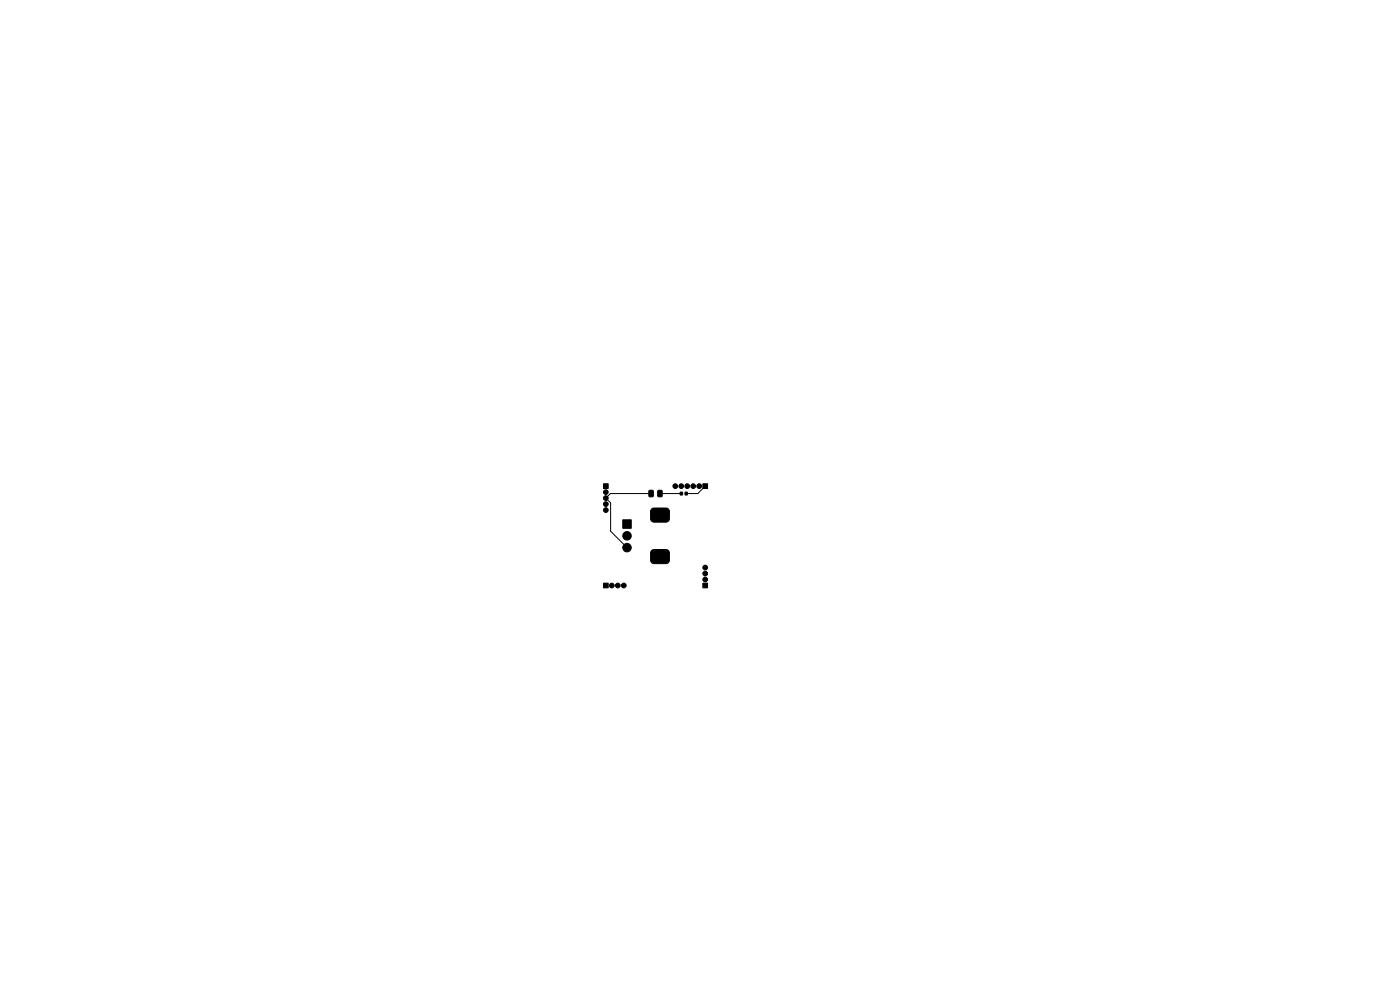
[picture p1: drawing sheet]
<svg xmlns="http://www.w3.org/2000/svg" width="297mm" height="210mm" viewBox="0 0 297 210" stroke-linecap="round" stroke-linejoin="round" font-family="sans-serif">
<g fill="#000" stroke="#000" stroke-width=".21">
<path d="M128 102.6h1v1h-1zM132.1 110.3h1.8v1.8h-1.8zM137.7 104.1l.7-.1 .2 .1v1.1l-.1 .2h-.6l-.2-.2zM138.3 107.9l.5-.1h2.5l.4 .1 .3 .6v1.5l-.1 .5-.6 .3h-2.5l-.5-.2-.3-.6v-1.6zM138.2 116.8l.6-.2h2.5l.4 .1 .3 .6v1.5l-.1 .5-.6 .3h-2.5l-.5-.2-.3-.6v-1.5zM139.6 104.1l.6-.1 .3 .1v1.1l-.2 .2h-.5l-.3-.2zM144.3 104.4h.5v.6h-.5zM145.3 104.4h.5v.6h-.5zM149.1 102.6h1v1h-1zM128 123.7h1v1h-1zM149.1 123.7h1v1h-1z"/>
<circle cx="128.5" cy="108.2" r=".5"/>
<circle cx="128.5" cy="104.4" r=".5"/>
<circle cx="128.5" cy="105.7" r=".5"/>
<circle cx="128.5" cy="106.9" r=".5"/>
<circle cx="133" cy="113.7" r=".9"/>
<circle cx="133" cy="116.2" r=".9"/>
<circle cx="143.3" cy="103.1" r=".5"/>
<circle cx="144.5" cy="103.1" r=".5"/>
<circle cx="145.8" cy="103.1" r=".5"/>
<circle cx="147.1" cy="103.1" r=".5"/>
<circle cx="148.3" cy="103.1" r=".5"/>
<circle cx="129.8" cy="124.2" r=".5"/>
<circle cx="131.1" cy="124.2" r=".5"/>
<circle cx="132.3" cy="124.2" r=".5"/>
<circle cx="149.6" cy="121.7" r=".5"/>
<circle cx="149.6" cy="120.4" r=".5"/>
<circle cx="149.6" cy="122.9" r=".5"/>
</g>
<path d="M138.1 104.7h-8.6l-1 1 1 1v6l3.5 3.5M140 104.7h4.6M149.6 103.1l-1.6 1.6h-2.4" fill="none" stroke="#000" stroke-width=".21"/>
</svg>
